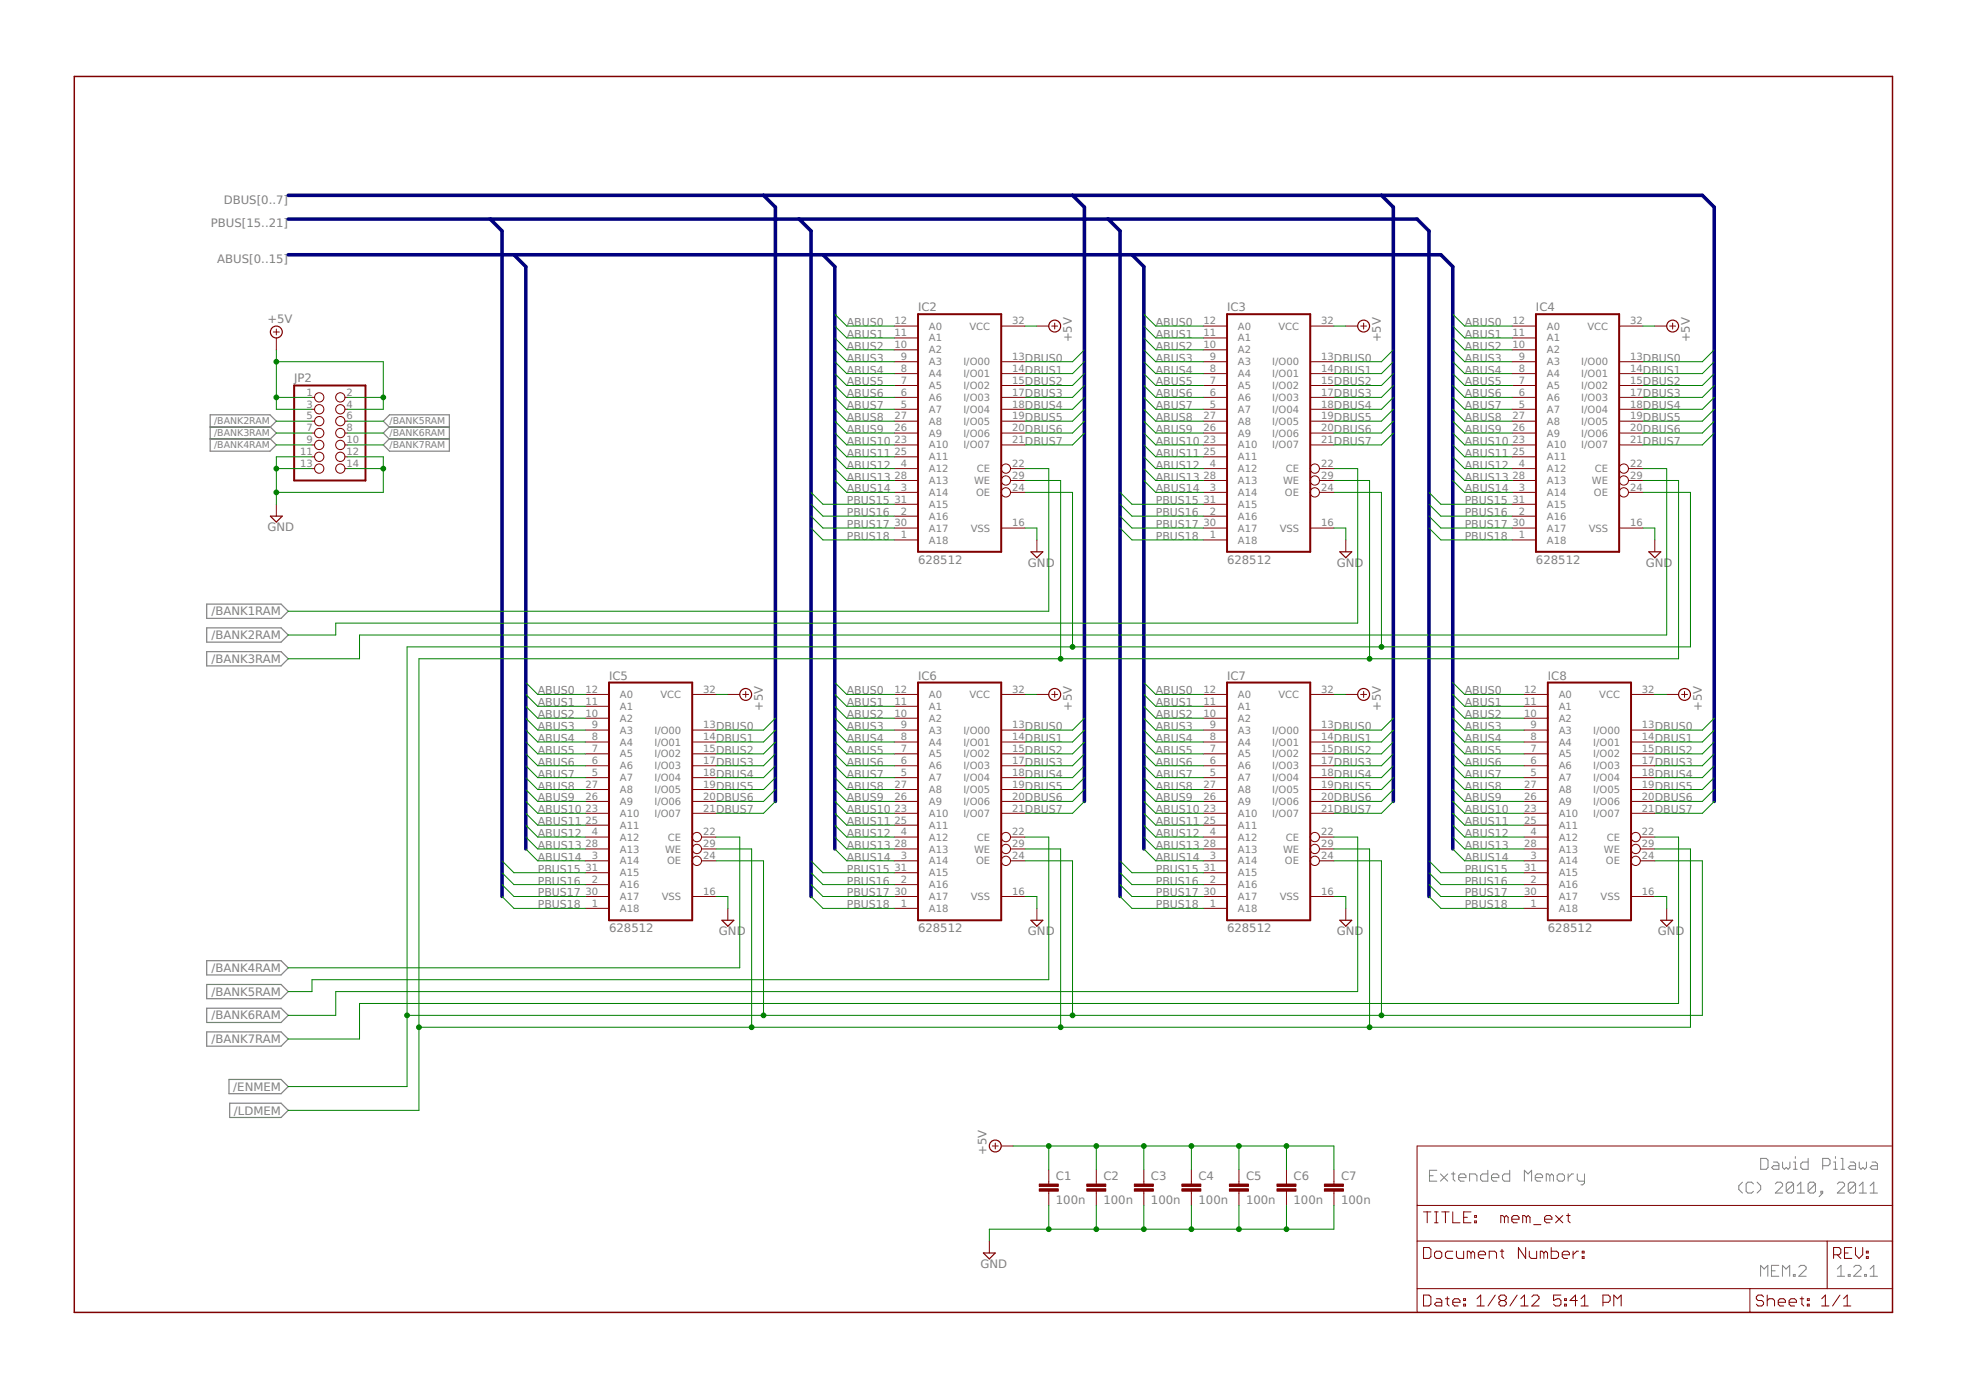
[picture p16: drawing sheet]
<svg xmlns="http://www.w3.org/2000/svg" width="420mm" height="297mm" viewBox="0 0 420 297" stroke-linecap="round" stroke-linejoin="round" font-family="sans-serif">
<defs><g id="words">
<g font-size="2.5" fill="#808080">
<text x="47.8" y="43.5">DBUS[0..7]</text>
<text x="45.1" y="48.6">PBUS[15..21]</text>
<text x="46.4" y="56.2">ABUS[0..15]</text>
<text x="57.1" y="69">+5V</text>
<text x="196.2" y="66.5">IC2</text>
<text x="262.2" y="66.5">IC3</text>
<text x="328.3" y="66.5">IC4</text>
<text x="229.1" y="73.2" transform="rotate(-90 229.1 73.2)">+5V</text>
<text x="295.1" y="73.2" transform="rotate(-90 295.1 73.2)">+5V</text>
<text x="361.1" y="73.2" transform="rotate(-90 361.1 73.2)">+5V</text>
<text x="62.9" y="81.7">JP2</text>
<text x="57.1" y="113.5">GND</text>
<text x="196.2" y="120.5">628512</text>
<text x="219.7" y="121.1">GND</text>
<text x="262.2" y="120.5">628512</text>
<text x="285.7" y="121.1">GND</text>
<text x="328.3" y="120.5">628512</text>
<text x="351.8" y="121.1">GND</text>
<text x="45.2" y="131.5">/BANK1RAM</text>
<text x="45.2" y="136.6">/BANK2RAM</text>
<text x="45.2" y="141.7">/BANK3RAM</text>
<text x="130.2" y="145.2">IC5</text>
<text x="196.2" y="145.2">IC6</text>
<text x="262.2" y="145.2">IC7</text>
<text x="330.8" y="145.2">IC8</text>
<text x="163.1" y="151.9" transform="rotate(-90 163.1 151.9)">+5V</text>
<text x="229.1" y="151.9" transform="rotate(-90 229.1 151.9)">+5V</text>
<text x="295.1" y="151.9" transform="rotate(-90 295.1 151.9)">+5V</text>
<text x="363.7" y="151.9" transform="rotate(-90 363.7 151.9)">+5V</text>
<text x="130.2" y="199.2">628512</text>
<text x="153.7" y="199.8">GND</text>
<text x="196.2" y="199.2">628512</text>
<text x="219.7" y="199.8">GND</text>
<text x="262.2" y="199.2">628512</text>
<text x="285.7" y="199.8">GND</text>
<text x="330.8" y="199.2">628512</text>
<text x="354.3" y="199.8">GND</text>
<text x="45.2" y="207.7">/BANK4RAM</text>
<text x="45.2" y="212.8">/BANK5RAM</text>
<text x="45.2" y="217.9">/BANK6RAM</text>
<text x="45.2" y="222.9">/BANK7RAM</text>
<text x="49.9" y="233.1">/ENMEM</text>
<text x="50" y="238.2">/LDMEM</text>
<text x="210.8" y="246.8" transform="rotate(-90 210.8 246.8)">+5V</text>
<text x="225.7" y="257.2">100n</text>
<text x="225.7" y="252.1">C1</text>
<text x="235.8" y="257.2">100n</text>
<text x="235.8" y="252.1">C2</text>
<text x="246" y="257.2">100n</text>
<text x="246" y="252.1">C3</text>
<text x="256.1" y="257.2">100n</text>
<text x="256.1" y="252.1">C4</text>
<text x="266.3" y="257.2">100n</text>
<text x="266.3" y="252.1">C5</text>
<text x="276.4" y="257.2">100n</text>
<text x="276.4" y="252.1">C6</text>
<text x="286.6" y="257.2">100n</text>
<text x="286.6" y="252.1">C7</text>
<text x="209.5" y="270.9">GND</text>
</g>
<g font-size="2.3" fill="#808080">
<text x="181" y="69.7">ABUS0</text>
<text x="247" y="69.7">ABUS0</text>
<text x="313" y="69.7">ABUS0</text>
<text x="181" y="72.2">ABUS1</text>
<text x="181" y="74.8">ABUS2</text>
<text x="181" y="77.3">ABUS3</text>
<text x="247" y="72.2">ABUS1</text>
<text x="247" y="74.8">ABUS2</text>
<text x="247" y="77.3">ABUS3</text>
<text x="313" y="72.2">ABUS1</text>
<text x="313" y="74.8">ABUS2</text>
<text x="313" y="77.3">ABUS3</text>
<text x="181" y="79.8">ABUS4</text>
<text x="181" y="82.4">ABUS5</text>
<text x="247" y="79.8">ABUS4</text>
<text x="247" y="82.4">ABUS5</text>
<text x="313" y="79.8">ABUS4</text>
<text x="313" y="82.4">ABUS5</text>
<text x="181" y="84.9">ABUS6</text>
<text x="181" y="87.5">ABUS7</text>
<text x="181" y="90">ABUS8</text>
<text x="247" y="84.9">ABUS6</text>
<text x="247" y="87.5">ABUS7</text>
<text x="247" y="90">ABUS8</text>
<text x="313" y="84.9">ABUS6</text>
<text x="313" y="87.5">ABUS7</text>
<text x="313" y="90">ABUS8</text>
<text x="181" y="92.5">ABUS9</text>
<text x="181" y="95.1">ABUS10</text>
<text x="247" y="92.5">ABUS9</text>
<text x="247" y="95.1">ABUS10</text>
<text x="313" y="92.5">ABUS9</text>
<text x="313" y="95.1">ABUS10</text>
<text x="181" y="97.6">ABUS11</text>
<text x="181" y="100.1">ABUS12</text>
<text x="247" y="97.6">ABUS11</text>
<text x="247" y="100.1">ABUS12</text>
<text x="313" y="97.6">ABUS11</text>
<text x="313" y="100.1">ABUS12</text>
<text x="181" y="102.7">ABUS13</text>
<text x="181" y="105.2">ABUS14</text>
<text x="181" y="107.8">PBUS15</text>
<text x="247" y="102.7">ABUS13</text>
<text x="247" y="105.2">ABUS14</text>
<text x="247" y="107.8">PBUS15</text>
<text x="313" y="102.7">ABUS13</text>
<text x="313" y="105.2">ABUS14</text>
<text x="313" y="107.8">PBUS15</text>
<text x="181" y="110.3">PBUS16</text>
<text x="181" y="112.8">PBUS17</text>
<text x="247" y="110.3">PBUS16</text>
<text x="247" y="112.8">PBUS17</text>
<text x="313" y="110.3">PBUS16</text>
<text x="313" y="112.8">PBUS17</text>
<text x="181" y="115.4">PBUS18</text>
<text x="247" y="115.4">PBUS18</text>
<text x="313" y="115.4">PBUS18</text>
<text x="114.9" y="148.4">ABUS0</text>
<text x="181" y="148.4">ABUS0</text>
<text x="247" y="148.4">ABUS0</text>
<text x="313" y="148.4">ABUS0</text>
<text x="114.9" y="150.9">ABUS1</text>
<text x="114.9" y="153.5">ABUS2</text>
<text x="181" y="150.9">ABUS1</text>
<text x="181" y="153.5">ABUS2</text>
<text x="247" y="150.9">ABUS1</text>
<text x="247" y="153.5">ABUS2</text>
<text x="313" y="150.9">ABUS1</text>
<text x="313" y="153.5">ABUS2</text>
<text x="114.9" y="156">ABUS3</text>
<text x="114.9" y="158.6">ABUS4</text>
<text x="114.9" y="161.1">ABUS5</text>
<text x="181" y="156">ABUS3</text>
<text x="181" y="158.6">ABUS4</text>
<text x="181" y="161.1">ABUS5</text>
<text x="247" y="156">ABUS3</text>
<text x="247" y="158.6">ABUS4</text>
<text x="247" y="161.1">ABUS5</text>
<text x="313" y="156">ABUS3</text>
<text x="313" y="158.6">ABUS4</text>
<text x="313" y="161.1">ABUS5</text>
<text x="114.9" y="163.6">ABUS6</text>
<text x="114.9" y="166.2">ABUS7</text>
<text x="181" y="163.6">ABUS6</text>
<text x="181" y="166.2">ABUS7</text>
<text x="247" y="163.6">ABUS6</text>
<text x="247" y="166.2">ABUS7</text>
<text x="313" y="163.6">ABUS6</text>
<text x="313" y="166.2">ABUS7</text>
<text x="114.9" y="168.7">ABUS8</text>
<text x="114.9" y="171.3">ABUS9</text>
<text x="114.9" y="173.8">ABUS10</text>
<text x="181" y="168.7">ABUS8</text>
<text x="181" y="171.3">ABUS9</text>
<text x="181" y="173.8">ABUS10</text>
<text x="247" y="168.7">ABUS8</text>
<text x="247" y="171.3">ABUS9</text>
<text x="247" y="173.8">ABUS10</text>
<text x="313" y="168.7">ABUS8</text>
<text x="313" y="171.3">ABUS9</text>
<text x="313" y="173.8">ABUS10</text>
<text x="114.9" y="176.3">ABUS11</text>
<text x="114.9" y="178.9">ABUS12</text>
<text x="181" y="176.3">ABUS11</text>
<text x="181" y="178.9">ABUS12</text>
<text x="247" y="176.3">ABUS11</text>
<text x="247" y="178.9">ABUS12</text>
<text x="313" y="176.3">ABUS11</text>
<text x="313" y="178.9">ABUS12</text>
<text x="114.9" y="181.4">ABUS13</text>
<text x="114.9" y="184">ABUS14</text>
<text x="181" y="181.4">ABUS13</text>
<text x="181" y="184">ABUS14</text>
<text x="247" y="181.4">ABUS13</text>
<text x="247" y="184">ABUS14</text>
<text x="313" y="181.4">ABUS13</text>
<text x="313" y="184">ABUS14</text>
<text x="114.9" y="186.5">PBUS15</text>
<text x="114.9" y="189">PBUS16</text>
<text x="114.9" y="191.6">PBUS17</text>
<text x="181" y="186.5">PBUS15</text>
<text x="181" y="189">PBUS16</text>
<text x="181" y="191.6">PBUS17</text>
<text x="247" y="186.5">PBUS15</text>
<text x="247" y="189">PBUS16</text>
<text x="247" y="191.6">PBUS17</text>
<text x="313" y="186.5">PBUS15</text>
<text x="313" y="189">PBUS16</text>
<text x="313" y="191.6">PBUS17</text>
<text x="114.9" y="194.1">PBUS18</text>
<text x="181" y="194.1">PBUS18</text>
<text x="247" y="194.1">PBUS18</text>
<text x="313" y="194.1">PBUS18</text>
</g>
<g font-size="2.1" fill="#808080">
<text x="191.1" y="69.3">12</text>
<text x="191.1" y="71.9">11</text>
<text x="198.5" y="70.4">A0</text>
<text x="207.2" y="70.4">VCC</text>
<text x="216.3" y="69.3">32</text>
<text x="257.2" y="69.3">12</text>
<text x="257.2" y="71.9">11</text>
<text x="264.6" y="70.4">A0</text>
<text x="273.2" y="70.4">VCC</text>
<text x="282.3" y="69.3">32</text>
<text x="323.2" y="69.3">12</text>
<text x="323.2" y="71.9">11</text>
<text x="330.6" y="70.4">A0</text>
<text x="339.2" y="70.4">VCC</text>
<text x="348.4" y="69.3">32</text>
<text x="191.1" y="74.4">10</text>
<text x="192.5" y="76.9">9</text>
<text x="198.5" y="73">A1</text>
<text x="198.5" y="75.5">A2</text>
<text x="216.3" y="76.9">13DBUS0</text>
<text x="257.2" y="74.4">10</text>
<text x="258.5" y="76.9">9</text>
<text x="264.6" y="73">A1</text>
<text x="264.6" y="75.5">A2</text>
<text x="282.3" y="76.9">13DBUS0</text>
<text x="323.2" y="74.4">10</text>
<text x="324.6" y="76.9">9</text>
<text x="330.6" y="73">A1</text>
<text x="330.6" y="75.5">A2</text>
<text x="348.4" y="76.9">13DBUS0</text>
<text x="192.5" y="79.5">8</text>
<text x="192.5" y="82">7</text>
<text x="198.5" y="78.1">A3</text>
<text x="198.5" y="80.6">A4</text>
<text x="198.5" y="83.1">A5</text>
<text x="205.9" y="78.1">I/O00</text>
<text x="205.9" y="80.6">I/O01</text>
<text x="205.9" y="83.1">I/O02</text>
<text x="216.3" y="79.5">14DBUS1</text>
<text x="216.3" y="82">15DBUS2</text>
<text x="258.5" y="79.5">8</text>
<text x="258.5" y="82">7</text>
<text x="264.6" y="78.1">A3</text>
<text x="264.6" y="80.6">A4</text>
<text x="264.6" y="83.1">A5</text>
<text x="271.9" y="78.1">I/O00</text>
<text x="271.9" y="80.6">I/O01</text>
<text x="271.9" y="83.1">I/O02</text>
<text x="282.3" y="79.5">14DBUS1</text>
<text x="282.3" y="82">15DBUS2</text>
<text x="324.6" y="79.5">8</text>
<text x="324.6" y="82">7</text>
<text x="330.6" y="78.1">A3</text>
<text x="330.6" y="80.6">A4</text>
<text x="330.6" y="83.1">A5</text>
<text x="337.9" y="78.1">I/O00</text>
<text x="337.9" y="80.6">I/O01</text>
<text x="337.9" y="83.1">I/O02</text>
<text x="348.4" y="79.5">14DBUS1</text>
<text x="348.4" y="82">15DBUS2</text>
<text x="65.5" y="84.6">1</text>
<text x="65.5" y="87.1">3</text>
<text x="65.5" y="89.6">5</text>
<text x="74.1" y="84.6">2</text>
<text x="74.1" y="87.1">4</text>
<text x="74.1" y="89.6">6</text>
<text x="191.1" y="89.6">27</text>
<text x="192.5" y="84.6">6</text>
<text x="192.5" y="87.1">5</text>
<text x="198.5" y="85.7">A6</text>
<text x="198.5" y="88.2">A7</text>
<text x="205.9" y="85.7">I/O03</text>
<text x="205.9" y="88.2">I/O04</text>
<text x="216.3" y="84.6">17DBUS3</text>
<text x="216.3" y="87.1">18DBUS4</text>
<text x="216.3" y="89.6">19DBUS5</text>
<text x="257.2" y="89.6">27</text>
<text x="258.5" y="84.6">6</text>
<text x="258.5" y="87.1">5</text>
<text x="264.6" y="85.7">A6</text>
<text x="264.6" y="88.2">A7</text>
<text x="271.9" y="85.7">I/O03</text>
<text x="271.9" y="88.2">I/O04</text>
<text x="282.3" y="84.6">17DBUS3</text>
<text x="282.3" y="87.1">18DBUS4</text>
<text x="282.3" y="89.6">19DBUS5</text>
<text x="323.2" y="89.6">27</text>
<text x="324.6" y="84.6">6</text>
<text x="324.6" y="87.1">5</text>
<text x="330.6" y="85.7">A6</text>
<text x="330.6" y="88.2">A7</text>
<text x="337.9" y="85.7">I/O03</text>
<text x="337.9" y="88.2">I/O04</text>
<text x="348.4" y="84.6">17DBUS3</text>
<text x="348.4" y="87.1">18DBUS4</text>
<text x="348.4" y="89.6">19DBUS5</text>
<text x="65.5" y="92.2">7</text>
<text x="65.5" y="94.7">9</text>
<text x="74.1" y="92.2">8</text>
<text x="74.1" y="94.7">10</text>
<text x="191.1" y="92.2">26</text>
<text x="191.1" y="94.7">23</text>
<text x="198.5" y="90.8">A8</text>
<text x="198.5" y="93.3">A9</text>
<text x="198.5" y="95.8">A10</text>
<text x="205.9" y="90.8">I/O05</text>
<text x="205.9" y="93.3">I/O06</text>
<text x="205.9" y="95.8">I/O07</text>
<text x="216.3" y="92.2">20DBUS6</text>
<text x="216.3" y="94.7">21DBUS7</text>
<text x="257.2" y="92.2">26</text>
<text x="257.2" y="94.7">23</text>
<text x="264.6" y="90.8">A8</text>
<text x="264.6" y="93.3">A9</text>
<text x="264.6" y="95.8">A10</text>
<text x="271.9" y="90.8">I/O05</text>
<text x="271.9" y="93.3">I/O06</text>
<text x="271.9" y="95.8">I/O07</text>
<text x="282.3" y="92.2">20DBUS6</text>
<text x="282.3" y="94.7">21DBUS7</text>
<text x="323.2" y="92.2">26</text>
<text x="323.2" y="94.7">23</text>
<text x="330.6" y="90.8">A8</text>
<text x="330.6" y="93.3">A9</text>
<text x="330.6" y="95.8">A10</text>
<text x="337.9" y="90.8">I/O05</text>
<text x="337.9" y="93.3">I/O06</text>
<text x="337.9" y="95.8">I/O07</text>
<text x="348.4" y="92.2">20DBUS6</text>
<text x="348.4" y="94.7">21DBUS7</text>
<text x="64.2" y="97.3">11</text>
<text x="64.2" y="99.8">13</text>
<text x="74.1" y="97.3">12</text>
<text x="74.1" y="99.8">14</text>
<text x="191.1" y="97.3">25</text>
<text x="192.5" y="99.8">4</text>
<text x="198.5" y="98.4">A11</text>
<text x="198.5" y="100.9">A12</text>
<text x="208.8" y="100.9">CE</text>
<text x="216.3" y="99.8">22</text>
<text x="257.2" y="97.3">25</text>
<text x="258.5" y="99.8">4</text>
<text x="264.6" y="98.4">A11</text>
<text x="264.6" y="100.9">A12</text>
<text x="274.8" y="100.9">CE</text>
<text x="282.3" y="99.8">22</text>
<text x="323.2" y="97.3">25</text>
<text x="324.6" y="99.8">4</text>
<text x="330.6" y="98.4">A11</text>
<text x="330.6" y="100.9">A12</text>
<text x="340.8" y="100.9">CE</text>
<text x="348.4" y="99.8">22</text>
<text x="191.1" y="102.3">28</text>
<text x="191.1" y="107.4">31</text>
<text x="192.5" y="104.9">3</text>
<text x="198.5" y="103.5">A13</text>
<text x="198.5" y="106">A14</text>
<text x="208.2" y="103.5">WE</text>
<text x="208.6" y="106">OE</text>
<text x="216.3" y="102.3">29</text>
<text x="216.3" y="104.9">24</text>
<text x="257.2" y="102.3">28</text>
<text x="257.2" y="107.4">31</text>
<text x="258.5" y="104.9">3</text>
<text x="264.6" y="103.5">A13</text>
<text x="264.6" y="106">A14</text>
<text x="274.2" y="103.5">WE</text>
<text x="274.6" y="106">OE</text>
<text x="282.3" y="102.3">29</text>
<text x="282.3" y="104.9">24</text>
<text x="323.2" y="102.3">28</text>
<text x="323.2" y="107.4">31</text>
<text x="324.6" y="104.9">3</text>
<text x="330.6" y="103.5">A13</text>
<text x="330.6" y="106">A14</text>
<text x="340.2" y="103.5">WE</text>
<text x="340.7" y="106">OE</text>
<text x="348.4" y="102.3">29</text>
<text x="348.4" y="104.9">24</text>
<text x="191.1" y="112.5">30</text>
<text x="192.5" y="110">2</text>
<text x="198.5" y="108.5">A15</text>
<text x="198.5" y="111.1">A16</text>
<text x="198.5" y="113.6">A17</text>
<text x="207.5" y="113.6">VSS</text>
<text x="216.3" y="112.5">16</text>
<text x="257.2" y="112.5">30</text>
<text x="258.5" y="110">2</text>
<text x="264.6" y="108.5">A15</text>
<text x="264.6" y="111.1">A16</text>
<text x="264.6" y="113.6">A17</text>
<text x="273.5" y="113.6">VSS</text>
<text x="282.3" y="112.5">16</text>
<text x="323.2" y="112.5">30</text>
<text x="324.6" y="110">2</text>
<text x="330.6" y="108.5">A15</text>
<text x="330.6" y="111.1">A16</text>
<text x="330.6" y="113.6">A17</text>
<text x="339.5" y="113.6">VSS</text>
<text x="348.4" y="112.5">16</text>
<text x="192.5" y="115">1</text>
<text x="198.5" y="116.1">A18</text>
<text x="258.5" y="115">1</text>
<text x="264.6" y="116.1">A18</text>
<text x="324.6" y="115">1</text>
<text x="330.6" y="116.1">A18</text>
<text x="125.1" y="148">12</text>
<text x="132.5" y="149.2">A0</text>
<text x="141.1" y="149.2">VCC</text>
<text x="150.3" y="148">32</text>
<text x="191.1" y="148">12</text>
<text x="198.5" y="149.2">A0</text>
<text x="207.2" y="149.2">VCC</text>
<text x="216.3" y="148">32</text>
<text x="257.2" y="148">12</text>
<text x="264.6" y="149.2">A0</text>
<text x="273.2" y="149.2">VCC</text>
<text x="282.3" y="148">32</text>
<text x="325.8" y="148">12</text>
<text x="333.1" y="149.2">A0</text>
<text x="341.8" y="149.2">VCC</text>
<text x="350.9" y="148">32</text>
<text x="125.1" y="150.6">11</text>
<text x="125.1" y="153.1">10</text>
<text x="126.5" y="155.7">9</text>
<text x="132.5" y="151.7">A1</text>
<text x="132.5" y="154.2">A2</text>
<text x="150.3" y="155.7">13DBUS0</text>
<text x="191.1" y="150.6">11</text>
<text x="191.1" y="153.1">10</text>
<text x="192.5" y="155.7">9</text>
<text x="198.5" y="151.7">A1</text>
<text x="198.5" y="154.2">A2</text>
<text x="216.3" y="155.7">13DBUS0</text>
<text x="257.2" y="150.6">11</text>
<text x="257.2" y="153.1">10</text>
<text x="258.5" y="155.7">9</text>
<text x="264.6" y="151.7">A1</text>
<text x="264.6" y="154.2">A2</text>
<text x="282.3" y="155.7">13DBUS0</text>
<text x="325.8" y="150.6">11</text>
<text x="325.8" y="153.1">10</text>
<text x="327.1" y="155.7">9</text>
<text x="333.1" y="151.7">A1</text>
<text x="333.1" y="154.2">A2</text>
<text x="350.9" y="155.7">13DBUS0</text>
<text x="126.5" y="158.2">8</text>
<text x="126.5" y="160.7">7</text>
<text x="132.5" y="156.8">A3</text>
<text x="132.5" y="159.3">A4</text>
<text x="132.5" y="161.9">A5</text>
<text x="139.8" y="156.8">I/O00</text>
<text x="139.8" y="159.3">I/O01</text>
<text x="139.8" y="161.9">I/O02</text>
<text x="150.3" y="158.2">14DBUS1</text>
<text x="150.3" y="160.7">15DBUS2</text>
<text x="192.5" y="158.2">8</text>
<text x="192.5" y="160.7">7</text>
<text x="198.5" y="156.8">A3</text>
<text x="198.5" y="159.3">A4</text>
<text x="198.5" y="161.9">A5</text>
<text x="205.9" y="156.8">I/O00</text>
<text x="205.9" y="159.3">I/O01</text>
<text x="205.9" y="161.9">I/O02</text>
<text x="216.3" y="158.2">14DBUS1</text>
<text x="216.3" y="160.7">15DBUS2</text>
<text x="258.5" y="158.2">8</text>
<text x="258.5" y="160.7">7</text>
<text x="264.6" y="156.8">A3</text>
<text x="264.6" y="159.3">A4</text>
<text x="264.6" y="161.9">A5</text>
<text x="271.9" y="156.8">I/O00</text>
<text x="271.9" y="159.3">I/O01</text>
<text x="271.9" y="161.9">I/O02</text>
<text x="282.3" y="158.2">14DBUS1</text>
<text x="282.3" y="160.7">15DBUS2</text>
<text x="327.1" y="158.2">8</text>
<text x="327.1" y="160.7">7</text>
<text x="333.1" y="156.8">A3</text>
<text x="333.1" y="159.3">A4</text>
<text x="333.1" y="161.9">A5</text>
<text x="340.5" y="156.8">I/O00</text>
<text x="340.5" y="159.3">I/O01</text>
<text x="340.5" y="161.9">I/O02</text>
<text x="350.9" y="158.2">14DBUS1</text>
<text x="350.9" y="160.7">15DBUS2</text>
<text x="126.5" y="163.3">6</text>
<text x="126.5" y="165.8">5</text>
<text x="132.5" y="164.4">A6</text>
<text x="132.5" y="166.9">A7</text>
<text x="139.8" y="164.4">I/O03</text>
<text x="139.8" y="166.9">I/O04</text>
<text x="150.3" y="163.3">17DBUS3</text>
<text x="150.3" y="165.8">18DBUS4</text>
<text x="192.5" y="163.3">6</text>
<text x="192.5" y="165.8">5</text>
<text x="198.5" y="164.4">A6</text>
<text x="198.5" y="166.9">A7</text>
<text x="205.9" y="164.4">I/O03</text>
<text x="205.9" y="166.9">I/O04</text>
<text x="216.3" y="163.3">17DBUS3</text>
<text x="216.3" y="165.8">18DBUS4</text>
<text x="258.5" y="163.3">6</text>
<text x="258.5" y="165.8">5</text>
<text x="264.6" y="164.4">A6</text>
<text x="264.6" y="166.9">A7</text>
<text x="271.9" y="164.4">I/O03</text>
<text x="271.9" y="166.9">I/O04</text>
<text x="282.3" y="163.3">17DBUS3</text>
<text x="282.3" y="165.8">18DBUS4</text>
<text x="327.1" y="163.3">6</text>
<text x="327.1" y="165.8">5</text>
<text x="333.1" y="164.4">A6</text>
<text x="333.1" y="166.9">A7</text>
<text x="340.5" y="164.4">I/O03</text>
<text x="340.5" y="166.9">I/O04</text>
<text x="350.9" y="163.3">17DBUS3</text>
<text x="350.9" y="165.8">18DBUS4</text>
<text x="125.1" y="168.4">27</text>
<text x="125.1" y="170.9">26</text>
<text x="125.1" y="173.4">23</text>
<text x="132.5" y="169.5">A8</text>
<text x="132.5" y="172">A9</text>
<text x="139.8" y="169.5">I/O05</text>
<text x="139.8" y="172">I/O06</text>
<text x="150.3" y="168.4">19DBUS5</text>
<text x="150.3" y="170.9">20DBUS6</text>
<text x="150.3" y="173.4">21DBUS7</text>
<text x="191.1" y="168.4">27</text>
<text x="191.1" y="170.9">26</text>
<text x="191.1" y="173.4">23</text>
<text x="198.5" y="169.5">A8</text>
<text x="198.5" y="172">A9</text>
<text x="205.9" y="169.5">I/O05</text>
<text x="205.9" y="172">I/O06</text>
<text x="216.3" y="168.4">19DBUS5</text>
<text x="216.3" y="170.9">20DBUS6</text>
<text x="216.3" y="173.4">21DBUS7</text>
<text x="257.2" y="168.4">27</text>
<text x="257.2" y="170.9">26</text>
<text x="257.2" y="173.4">23</text>
<text x="264.6" y="169.5">A8</text>
<text x="264.6" y="172">A9</text>
<text x="271.9" y="169.5">I/O05</text>
<text x="271.9" y="172">I/O06</text>
<text x="282.3" y="168.4">19DBUS5</text>
<text x="282.3" y="170.9">20DBUS6</text>
<text x="282.3" y="173.4">21DBUS7</text>
<text x="325.8" y="168.4">27</text>
<text x="325.8" y="170.9">26</text>
<text x="325.8" y="173.4">23</text>
<text x="333.1" y="169.5">A8</text>
<text x="333.1" y="172">A9</text>
<text x="340.5" y="169.5">I/O05</text>
<text x="340.5" y="172">I/O06</text>
<text x="350.9" y="168.4">19DBUS5</text>
<text x="350.9" y="170.9">20DBUS6</text>
<text x="350.9" y="173.4">21DBUS7</text>
<text x="125.1" y="176">25</text>
<text x="126.5" y="178.5">4</text>
<text x="132.5" y="174.6">A10</text>
<text x="132.5" y="177.1">A11</text>
<text x="132.5" y="179.6">A12</text>
<text x="139.8" y="174.6">I/O07</text>
<text x="142.7" y="179.6">CE</text>
<text x="150.3" y="178.5">22</text>
<text x="191.1" y="176">25</text>
<text x="192.5" y="178.5">4</text>
<text x="198.5" y="174.6">A10</text>
<text x="198.5" y="177.1">A11</text>
<text x="198.5" y="179.6">A12</text>
<text x="205.9" y="174.6">I/O07</text>
<text x="208.8" y="179.6">CE</text>
<text x="216.3" y="178.5">22</text>
<text x="257.2" y="176">25</text>
<text x="258.5" y="178.5">4</text>
<text x="264.6" y="174.6">A10</text>
<text x="264.6" y="177.1">A11</text>
<text x="264.6" y="179.6">A12</text>
<text x="271.9" y="174.6">I/O07</text>
<text x="274.8" y="179.6">CE</text>
<text x="282.3" y="178.5">22</text>
<text x="325.8" y="176">25</text>
<text x="327.1" y="178.5">4</text>
<text x="333.1" y="174.6">A10</text>
<text x="333.1" y="177.1">A11</text>
<text x="333.1" y="179.6">A12</text>
<text x="340.5" y="174.6">I/O07</text>
<text x="343.4" y="179.6">CE</text>
<text x="350.9" y="178.5">22</text>
<text x="125.1" y="181.1">28</text>
<text x="126.5" y="183.6">3</text>
<text x="132.5" y="182.2">A13</text>
<text x="132.5" y="184.7">A14</text>
<text x="142.1" y="182.2">WE</text>
<text x="142.6" y="184.7">OE</text>
<text x="150.3" y="181.1">29</text>
<text x="150.3" y="183.6">24</text>
<text x="191.1" y="181.1">28</text>
<text x="192.5" y="183.6">3</text>
<text x="198.5" y="182.2">A13</text>
<text x="198.5" y="184.7">A14</text>
<text x="208.2" y="182.2">WE</text>
<text x="208.6" y="184.7">OE</text>
<text x="216.3" y="181.1">29</text>
<text x="216.3" y="183.6">24</text>
<text x="257.2" y="181.1">28</text>
<text x="258.5" y="183.6">3</text>
<text x="264.6" y="182.2">A13</text>
<text x="264.6" y="184.7">A14</text>
<text x="274.2" y="182.2">WE</text>
<text x="274.6" y="184.7">OE</text>
<text x="282.3" y="181.1">29</text>
<text x="282.3" y="183.6">24</text>
<text x="325.8" y="181.1">28</text>
<text x="327.1" y="183.6">3</text>
<text x="333.1" y="182.2">A13</text>
<text x="333.1" y="184.7">A14</text>
<text x="342.8" y="182.2">WE</text>
<text x="343.2" y="184.7">OE</text>
<text x="350.9" y="181.1">29</text>
<text x="350.9" y="183.6">24</text>
<text x="125.1" y="186.1">31</text>
<text x="125.1" y="191.2">30</text>
<text x="126.5" y="188.7">2</text>
<text x="132.5" y="187.3">A15</text>
<text x="132.5" y="189.8">A16</text>
<text x="150.3" y="191.2">16</text>
<text x="191.1" y="186.1">31</text>
<text x="191.1" y="191.2">30</text>
<text x="192.5" y="188.7">2</text>
<text x="198.5" y="187.3">A15</text>
<text x="198.5" y="189.8">A16</text>
<text x="216.3" y="191.2">16</text>
<text x="257.2" y="186.1">31</text>
<text x="257.2" y="191.2">30</text>
<text x="258.5" y="188.7">2</text>
<text x="264.6" y="187.3">A15</text>
<text x="264.6" y="189.8">A16</text>
<text x="282.3" y="191.2">16</text>
<text x="325.8" y="186.1">31</text>
<text x="325.8" y="191.2">30</text>
<text x="327.1" y="188.7">2</text>
<text x="333.1" y="187.3">A15</text>
<text x="333.1" y="189.8">A16</text>
<text x="350.9" y="191.2">16</text>
<text x="126.5" y="193.8">1</text>
<text x="132.5" y="192.3">A17</text>
<text x="132.5" y="194.9">A18</text>
<text x="141.4" y="192.3">VSS</text>
<text x="192.5" y="193.8">1</text>
<text x="198.5" y="192.3">A17</text>
<text x="198.5" y="194.9">A18</text>
<text x="207.5" y="192.3">VSS</text>
<text x="258.5" y="193.8">1</text>
<text x="264.6" y="192.3">A17</text>
<text x="264.6" y="194.9">A18</text>
<text x="273.5" y="192.3">VSS</text>
<text x="327.1" y="193.8">1</text>
<text x="333.1" y="192.3">A17</text>
<text x="333.1" y="194.9">A18</text>
<text x="342.1" y="192.3">VSS</text>
</g>
<g font-size="2" fill="#808080">
<text x="45.8" y="90.7">/BANK2RAM</text>
<text x="45.8" y="93.2">/BANK3RAM</text>
<text x="45.8" y="95.8">/BANK4RAM</text>
<text x="83.3" y="90.7">/BANK5RAM</text>
<text x="83.3" y="93.2">/BANK6RAM</text>
<text x="83.3" y="95.8">/BANK7RAM</text>
</g>
</g></defs>
<g fill="none" stroke="#808080" stroke-width=".21">
<path d="M305.5 251.2h.8M307.1 250.1h-1.6v2.3h1.6M307.8 250.9l1.6 1.5M309.4 250.9l-1.6 1.5M310.2 250.9h.8M310.6 250.5v1.5l.4 .4M311.7 251.7h1.6v-.5l-.4-.3h-.8l-.4 .3v.8l.4 .4h.8M314.1 252.4v-1.5h1.2l.3 .3v1.2M318 250.1v2.3h-1.2l-.4-.4v-.8l.4-.3h1.2M318.7 251.7h1.6v-.5l-.4-.3h-.7l-.5 .3v.8l.5 .4h.7M322.6 250.1v2.3h-1.1l-.4-.4v-.8l.4-.3h1.1M325.8 252.4v-2.3l.8 .8 .7-.8v2.3"/>
<path d="M328.1 251.7h1.6v-.5l-.4-.3h-.8l-.4 .3v.8l.4 .4h.8M331.2 251.2l-.4-.3h-.3v1.5M331.2 251.2v1.2M331.2 251.2l.4-.3 .4 .3v1.2M332.8 251.2l.4-.3h.7l.4 .3v.8l-.4 .4h-.7l-.4-.4zM335.1 250.9v1.5M336.3 250.9h-.4l-.8 .8M337.1 250.9v1.1l.4 .4h1.1M338.6 250.9v1.9l-.4 .4h-.3M372.4 252.6l-.8 .8v.8l.8 .8M374.7 253l-.4-.4h-.8l-.3 .4v1.6l.3 .4h.8l.4-.4M375.5 252.6l.8 .8v.8l-.8 .8"/>
<path d="M376.3 247.5h1.2l.3 .4v1.6l-.3 .4h-1.2zM379 248.3h.8l.4 .4v1.2h-1.2l-.4-.4 .4-.4h1.2M379.4 253l.4-.4h.8l.4 .4v.4l-1.6 1.6h1.6M381 248.3v1.2l.4 .4 .3-.4 .4 .4 .4-.4v-1.2M383.3 249.9h.8M383.3 248.3h.4v1.6M383.3 253l-.4-.4h-.8l-.4 .4v1.6M383.3 253v1.6l-.4 .4h-.8l-.4-.4M383.3 253l-1.6 1.6M383.7 247.2v.3M384.1 253.4l.8-.8v2.4M384.1 255h1.5"/>
<path d="M386.4 247.5v2.4h-1.1l-.4-.4v-.8l.4-.4h1.1M388 253l-.4-.4h-.8l-.4 .4v1.6M388 253v1.6l-.4 .4h-.8l-.4-.4M388 253l-1.6 1.6M389.1 254.6h.4v.4h-.4zM389.5 249.1h1.2l.4-.4v-.8l-.4-.4h-1.2v2.4M389.5 255l-.7 .7M391.9 249.9h.8M391.9 248.3h.4v1.6M392.3 247.2v.3M392.7 253l.3-.4h.8l.4 .4v.4l-1.5 1.6h1.5M393.4 249.9h.8"/>
<path d="M393.4 247.5h.4v2.4M395.4 248.3h.8l.4 .4v1.2h-1.2l-.4-.4 .4-.4h1.2M396.6 253v1.6l-.4 .4h-.8l-.4-.4M396.6 253l-.4-.4h-.8l-.4 .4v1.6M396.6 253l-1.6 1.6M397.3 248.3v1.2l.4 .4 .4-.4 .4 .4 .4-.4v-1.2M397.3 255h1.6M397.3 253.4l.8-.8v2.4M399.7 255h1.5M399.7 253.4l.8-.8v2.4M400.1 248.3h.7l.4 .4v1.2h-1.1l-.4-.4 .4-.4h1.1M376.3 272.7v-2.3l.7 .8 .8-.8v2.3"/>
<path d="M378.6 271.6h.8M380.2 270.4h-1.6v2.3h1.6M380.9 272.7v-2.3l.8 .8 .8-.8v2.3M383.3 272.4h.3v.3h-.3zM384.4 270.8l.4-.4h.8l.4 .4v.4l-1.6 1.5h1.6M392.7 272.7h1.5M392.7 271.2l.7-.8v2.3M395 272.4h.4v.3h-.4zM396.2 270.8l.4-.4h.7l.4 .4v.4l-1.5 1.5h1.5M398.5 272.4h.4v.3h-.4zM399.7 271.2l.8-.8v2.3M399.7 272.7h1.5"/>
</g>
<g fill="none" stroke="#808080" stroke-width=".25">
<path d="M44.9 91.3h12.8l1.4-1.3-1.4-1.4h-12.8v7.8h12.8l1.4-1.3-1.4-1.4h-12.8M44.9 91.2h12.8l1.4 1.3-1.4 1.4h-12.8M96 91.3h-12.8l-1.3-1.3 1.3-1.4h12.8v7.8h-12.8l-1.3-1.3 1.3-1.4h12.8M96 91.2h-12.8l-1.3 1.3 1.3 1.4h12.8M44.2 129.1h15.9l1.5 1.5-1.5 1.5h-15.9zM44.2 134.2h15.9l1.5 1.5-1.5 1.5h-15.9zM44.2 139.3h15.9l1.5 1.5-1.5 1.5h-15.9zM44.2 205.3h15.9l1.5 1.5-1.5 1.5h-15.9zM44.2 210.4h15.9l1.5 1.5-1.5 1.5h-15.9zM44.2 215.5h15.9l1.5 1.5-1.5 1.5h-15.9zM44.2 220.5h15.9l1.5 1.5-1.5 1.6h-15.9zM48.9 230.7h11.2l1.5 1.5-1.5 1.5h-11.2z"/>
<path d="M49.1 235.8h11l1.5 1.5-1.5 1.5h-11z"/>
</g>
<path d="M15.9 16.3h388.6v264.2h-388.6z" fill="none" stroke="#800000" stroke-width=".32"/>
<g fill="none" stroke="#800000" stroke-width=".21">
<path d="M58.4 71h1.3M59.1 70.3v1.3M59.1 72.2v2.6M191.1 69.7h5.1M191.1 72.2h5.1M191.1 74.8h5.1M191.1 77.3h5.1M191.1 79.8h5.1M214 69.7h5.1M214 77.3h5.1M214 79.8h5.1M221.6 69.7h2.5"/>
<path d="M224.8 69.7h1.2M225.4 69v1.3M257.2 69.7h5M257.2 72.2h5M257.2 74.8h5M257.2 77.3h5M257.2 79.8h5M280 69.7h5.1M280 77.3h5.1M280 79.8h5.1M287.6 69.7h2.6M290.8 69.7h1.3"/>
<path d="M291.4 69v1.3M323.2 69.7h5.1M323.2 72.2h5.1M323.2 74.8h5.1M323.2 77.3h5.1M323.2 79.8h5.1M346 69.7h5.1M346 77.3h5.1M346 79.8h5.1M353.7 69.7h2.5M356.8 69.7h1.3M357.5 69v1.3"/>
<path d="M66.7 84.9h.5M66.7 87.5h.5M66.7 90h.5M66.7 92.5h.5M66.7 95.1h.5M66.7 97.6h.5M73.7 84.9h.6M73.7 87.5h.6M73.7 90h.6M73.7 92.5h.6M73.7 95.1h.6M73.7 97.6h.6"/>
<path d="M191.1 82.4h5.1M191.1 84.9h5.1M191.1 87.5h5.1M191.1 90h5.1M191.1 92.5h5.1M191.1 95.1h5.1M191.1 97.6h5.1M214 82.4h5.1M214 84.9h5.1M214 87.5h5.1M214 90h5.1M214 92.5h5.1"/>
<path d="M214 95.1h5.1M257.2 82.4h5M257.2 84.9h5M257.2 87.5h5M257.2 90h5M257.2 92.5h5M257.2 95.1h5M257.2 97.6h5M280 82.4h5.1M280 84.9h5.1M280 87.5h5.1M280 90h5.1"/>
<path d="M280 92.5h5.1M280 95.1h5.1M323.2 82.4h5.1M323.2 84.9h5.1M323.2 87.5h5.1M323.2 90h5.1M323.2 92.5h5.1M323.2 95.1h5.1M323.2 97.6h5.1M346 82.4h5.1M346 84.9h5.1M346 87.5h5.1"/>
<path d="M346 90h5.1M346 92.5h5.1M346 95.1h5.1M59.1 107.8v2.5M66.7 100.1h.5M73.7 100.1h.6M191.1 100.1h5.1M191.1 102.7h5.1M191.1 105.2h5.1M191.1 107.8h5.1M191.1 110.3h5.1M191.1 112.8h5.1"/>
<path d="M191.1 115.4h5.1M214 112.8h5.1M215.9 100.1h3.2M215.9 102.7h3.2M215.9 105.2h3.2M221.6 115.4v2.5M257.2 100.1h5M257.2 102.7h5M257.2 105.2h5M257.2 107.8h5M257.2 110.3h5M257.2 112.8h5"/>
<path d="M257.2 115.4h5M280 112.8h5.1M282 100.1h3.1M282 102.7h3.1M282 105.2h3.1M287.6 115.4v2.5M323.2 100.1h5.1M323.2 102.7h5.1M323.2 105.2h5.1M323.2 107.8h5.1M323.2 110.3h5.1M323.2 112.8h5.1"/>
<path d="M323.2 115.4h5.1M346 112.8h5.1M348 100.1h3.1M348 102.7h3.1M348 105.2h3.1M353.7 115.4v2.5M125.1 148.4h5.1M125.1 150.9h5.1M125.1 153.5h5.1M125.1 156h5.1M125.1 158.6h5.1M147.9 148.4h5.1"/>
<path d="M147.9 156h5.1M147.9 158.6h5.1M155.6 148.4h2.5M158.7 148.4h1.3M159.4 147.8v1.2M191.1 148.4h5.1M191.1 150.9h5.1M191.1 153.5h5.1M191.1 156h5.1M191.1 158.6h5.1M214 148.4h5.1M214 156h5.1"/>
<path d="M214 158.6h5.1M221.6 148.4h2.5M224.8 148.4h1.2M225.4 147.8v1.2M257.2 148.4h5M257.2 150.9h5M257.2 153.5h5M257.2 156h5M257.2 158.6h5M280 148.4h5.1M280 156h5.1M280 158.6h5.1"/>
<path d="M287.6 148.4h2.6M290.8 148.4h1.3M291.4 147.8v1.2M325.7 148.4h5.1M325.7 150.9h5.1M325.7 153.5h5.1M325.7 156h5.1M325.7 158.6h5.1M348.6 148.4h5.1M348.6 156h5.1M348.6 158.6h5.1M356.2 148.4h2.5"/>
<path d="M359.4 148.4h1.2M360 147.8v1.2M125.1 161.1h5.1M125.1 163.6h5.1M125.1 166.2h5.1M125.1 168.7h5.1M125.1 171.3h5.1M125.1 173.8h5.1M125.1 176.3h5.1M125.1 178.9h5.1M147.9 161.1h5.1M147.9 163.6h5.1"/>
<path d="M147.9 166.2h5.1M147.9 168.7h5.1M147.9 171.3h5.1M147.9 173.8h5.1M149.9 178.9h3.1M191.1 161.1h5.1M191.1 163.6h5.1M191.1 166.2h5.1M191.1 168.7h5.1M191.1 171.3h5.1M191.1 173.8h5.1M191.1 176.3h5.1"/>
<path d="M191.1 178.9h5.1M214 161.1h5.1M214 163.6h5.1M214 166.2h5.1M214 168.7h5.1M214 171.3h5.1M214 173.8h5.1M215.9 178.9h3.2M257.2 161.1h5M257.2 163.6h5M257.2 166.2h5M257.2 168.7h5"/>
<path d="M257.2 171.3h5M257.2 173.8h5M257.2 176.3h5M257.2 178.9h5M280 161.1h5.1M280 163.6h5.1M280 166.2h5.1M280 168.7h5.1M280 171.3h5.1M280 173.8h5.1M282 178.9h3.1M325.7 161.1h5.1"/>
<path d="M325.7 163.6h5.1M325.7 166.2h5.1M325.7 168.7h5.1M325.7 171.3h5.1M325.7 173.8h5.1M325.7 176.3h5.1M325.7 178.9h5.1M348.6 161.1h5.1M348.6 163.6h5.1M348.6 166.2h5.1M348.6 168.7h5.1M348.6 171.3h5.1"/>
<path d="M348.6 173.8h5.1M350.6 178.9h3.1M125.1 181.4h5.1M125.1 184h5.1M125.1 186.5h5.1M125.1 189h5.1M125.1 191.6h5.1M125.1 194.1h5.1M147.9 191.6h5.1M149.9 181.4h3.1M149.9 184h3.1M155.6 194.1v2.6"/>
<path d="M191.1 181.4h5.1M191.1 184h5.1M191.1 186.5h5.1M191.1 189h5.1M191.1 191.6h5.1M191.1 194.1h5.1M214 191.6h5.1M215.9 181.4h3.2M215.9 184h3.2M221.6 194.1v2.6M257.2 181.4h5M257.2 184h5"/>
<path d="M257.2 186.5h5M257.2 189h5M257.2 191.6h5M257.2 194.1h5M280 191.6h5.1M282 181.4h3.1M282 184h3.1M287.6 194.1v2.6M325.7 181.4h5.1M325.7 184h5.1M325.7 186.5h5.1M325.7 189h5.1"/>
<path d="M325.7 191.6h5.1M325.7 194.1h5.1M348.6 191.6h5.1M350.6 181.4h3.1M350.6 184h3.1M356.2 194.1v2.6M212.1 244.9h1.2M212.7 244.3v1.2M214 244.9h2.5M224.1 250v3M224.1 254.6v3M234.3 250v3"/>
<path d="M234.3 254.6v3M244.5 250v3M244.5 254.6v3M254.6 250v3M254.6 254.6v3M264.8 250v3M264.8 254.6v3M274.9 250v3M274.9 254.6v3M285.1 250v3M285.1 254.6v3M302.9 244.9h101.6v35.6h-101.6z"/>
<path d="M302.9 257.6h101.6M304.2 259h1.6M305 259v2.3M306.6 259h.7M307 259v2.3M308.1 259h1.6M308.9 259v2.3M310.5 259v2.3h1.5M314.4 259h-1.6v2.3h1.6M315.2 259.8h.3v.3h-.3zM332.4 259.8l1.6 1.5M334 259.8l-1.6 1.5"/>
<path d="M334.8 259.8h.8M335.2 259.4v1.5l.4 .4M211.4 265.2v2.6M302.9 265.2h101.6M302.9 275.4h101.6M304.2 266.6h1.2l.4 .4v1.5l-.4 .4h-1.2zM304.2 276.8h1.2l.4 .3v1.6l-.4 .4h-1.2zM306.6 267.8l.4-.4h.7l.4 .4v.7l-.4 .4h-.7l-.4-.4zM306.6 261.3h.7M307 277.5h.7l.4 .4v1.2h-1.1l-.4-.4 .4-.4h1.1M308.9 277.5h.8M309.3 277.1v1.6l.4 .4"/>
<path d="M310.5 278.3h1.5v-.4l-.4-.4h-.7l-.4 .4v.8l.4 .4h.7M310.5 267.4h-1.2l-.4 .4v.7l.4 .4h1.2M311.3 267.4v1.1l.3 .4h1.2v-1.5M312.8 278.7h.4v.4h-.4zM312.8 277.5h.4v.4h-.4zM312.8 260.1h.8M314.4 267.8l-.4-.4h-.4v1.5M314.4 267.8l.3-.4 .5 .4v1.1M314.4 267.8v1.1M315.2 260.9h.3v.4h-.3zM315.7 279.1h1.5M315.7 277.5l.7-.7v2.3"/>
<path d="M315.9 268.1h1.6v-.3l-.4-.4h-.8l-.4 .4v.7l.4 .4h.8M318.3 268.9v-1.5h1.1l.4 .4v1.1M319.6 276.8l-1.6 2.3M320.6 267.4h.8M320.7 277.9l-.4 .4v.4l.4 .4h.8l.4-.4v-.4l-.4-.4M320.7 277.9l-.4-.4v-.4l.4-.3h.8l.4 .3v.4l-.4 .4M320.7 277.9h.8M321 267v1.5l.4 .4M321.5 260.1l-.4-.3h-.4v1.5M321.5 260.1v1.2M321.5 260.1l.4-.3 .4 .3v1.2M323.1 260.5h1.5v-.4l-.3-.3h-.8l-.4 .3v.8l.4 .4h.8"/>
<path d="M324.2 276.8l-1.5 2.3M325 279.1h1.6M325 277.5l.8-.7v2.3M326.1 266.6v2.3l-1.6-2.3v2.3M326.2 260.1l-.4-.3h-.4v1.5M326.2 260.1v1.2M326.2 260.1l.4-.3 .4 .3v1.2M326.8 267.4v1.1l.4 .4h1.2v-1.5M327.4 277.1l.3-.3h.8l.4 .3v.4l-1.5 1.6h1.5M327.8 261.7h1.5M329.9 267.8l-.3-.4h-.4v1.5M329.9 267.8v1.1"/>
<path d="M329.9 267.8l.4-.4 .4 .4v1.1M330.1 260.5h1.6v-.4l-.4-.3h-.8l-.4 .3v.8l.4 .4h.8M331.5 266.6v2.3h1.2l.4-.4v-.7l-.4-.4h-1.2M333.6 276.8h-1.6v1.1l.8-.4h.4l.4 .4v.8l-.4 .4h-.8l-.4-.4M333.9 268.1h1.5v-.3l-.4-.4h-.8l-.3 .4v.7l.3 .4h.8M334.4 278.7h.4v.4h-.4zM334.4 277.5h.4v.4h-.4zM336.2 267.4v1.5M337.1 277.9h-1.6l1.2-1.1v2.3M337.4 267.4h-.4l-.8 .7M337.9 279.1h1.5M337.9 277.5l.8-.7v2.3"/>
<path d="M338.1 268.5h.4v.4h-.4zM338.1 267.4h.4v.4h-.4zM342.6 278.3h1.1l.4-.4v-.8l-.4-.3h-1.1v2.3M344.9 279.1v-2.3l.8 .7 .8-.7v2.3M374 275.4v5.1M376.9 277.1l-.4-.3h-.8l-.4 .3v.4l.4 .4h.8l.4 .4v.4l-.4 .4h-.8l-.4-.4M377.7 277.9l.4-.4h.8l.3 .4v1.2M377.7 276.8v2.3M380 278.3h1.6v-.4l-.4-.4h-.8l-.4 .4v.8l.4 .4h.8M382.4 278.3h1.5v-.4l-.4-.4h-.7l-.4 .4v.8l.4 .4h.7M384.7 277.5h.8M385.1 277.1v1.6l.4 .4"/>
<path d="M386.2 278.7h.5v.4h-.5zM386.2 277.5h.5v.4h-.5zM389.3 279.1h1.6M389.3 277.5l.8-.7v2.3M390.5 265.2v10.2M391.9 268.1h1.1l.4-.3v-.8l-.4-.4h-1.1v2.3M392.6 268.1l.8 .8M393.2 276.8l-1.6 2.3M394 279.1h1.5M394 277.5l.8-.7v2.3M394.2 267.8h.8M395.8 266.6h-1.6v2.3h1.6"/>
<path d="M396.5 266.6v1.5l.8 .8 .8-.8v-1.5M398.9 268.5h.4v.4h-.4zM398.9 267.4h.4v.4h-.4z"/>
<circle cx="68.2" cy="92.5" r=".99"/>
<circle cx="68.2" cy="95.1" r=".99"/>
<circle cx="68.2" cy="97.6" r=".99"/>
<circle cx="68.2" cy="87.5" r=".99"/>
<circle cx="68.2" cy="90" r=".99"/>
<circle cx="68.2" cy="84.9" r=".99"/>
<circle cx="72.7" cy="87.5" r=".99"/>
<circle cx="72.7" cy="92.5" r=".99"/>
<circle cx="72.7" cy="95.1" r=".99"/>
<circle cx="72.7" cy="97.6" r=".99"/>
<circle cx="72.7" cy="90" r=".99"/>
<circle cx="72.7" cy="84.9" r=".99"/>
<circle cx="68.2" cy="100.1" r=".99"/>
<circle cx="72.7" cy="100.1" r=".99"/>
<circle cx="215" cy="100.1" r=".99"/>
<circle cx="215" cy="105.2" r=".99"/>
<circle cx="215" cy="102.7" r=".99"/>
<circle cx="281" cy="102.7" r=".99"/>
<circle cx="281" cy="100.1" r=".99"/>
<circle cx="281" cy="105.2" r=".99"/>
<circle cx="347" cy="105.2" r=".99"/>
<circle cx="347" cy="102.7" r=".99"/>
<circle cx="347" cy="100.1" r=".99"/>
<circle cx="148.9" cy="178.9" r=".99"/>
<circle cx="215" cy="178.9" r=".99"/>
<circle cx="281" cy="178.9" r=".99"/>
<circle cx="349.6" cy="178.9" r=".99"/>
<circle cx="148.9" cy="184" r=".99"/>
<circle cx="148.9" cy="181.4" r=".99"/>
<circle cx="215" cy="181.4" r=".99"/>
<circle cx="215" cy="184" r=".99"/>
<circle cx="281" cy="184" r=".99"/>
<circle cx="281" cy="181.4" r=".99"/>
<circle cx="349.6" cy="181.4" r=".99"/>
<circle cx="349.6" cy="184" r=".99"/>
</g>
<path d="M196.2 67.1h17.8v50.8h-17.8zM262.2 67.1h17.8v50.8h-17.8zM328.3 67.1h17.7v50.8h-17.7zM62.9 82.4h15.2v20.3h-15.2zM130.2 145.9h17.7v50.8h-17.7zM196.2 145.9h17.8v50.8h-17.8zM262.2 145.9h17.8v50.8h-17.8zM330.8 145.9h17.8v50.8h-17.8z" fill="none" stroke="#800000" stroke-width=".42"/>
<g fill="none" stroke="#800000" stroke-width=".25">
<path d="M57.8 110.3h2.5l-1.2 1.3zM220.3 117.9h2.6l-1.3 1.3zM286.3 117.9h2.6l-1.3 1.3zM352.4 117.9h2.5l-1.2 1.3zM154.3 196.7h2.5l-1.2 1.2zM220.3 196.7h2.6l-1.3 1.2zM286.3 196.7h2.6l-1.3 1.2zM354.9 196.7h2.6l-1.3 1.2zM210.2 267.8h2.5l-1.3 1.2z"/>
<circle cx="59.1" cy="71" r="1.27"/>
<circle cx="225.4" cy="69.7" r="1.27"/>
<circle cx="291.4" cy="69.7" r="1.27"/>
<circle cx="357.5" cy="69.7" r="1.27"/>
<circle cx="159.4" cy="148.4" r="1.27"/>
<circle cx="225.4" cy="148.4" r="1.27"/>
<circle cx="291.4" cy="148.4" r="1.27"/>
<circle cx="360" cy="148.4" r="1.27"/>
<circle cx="212.7" cy="244.9" r="1.27"/>
</g>
<g fill="#800000" stroke="#800000" stroke-width=".21">
<path d="M222.1 254h4.1v.6h-4.1z"/>
<path d="M222.1 253h4.1v.5h-4.1z"/>
<path d="M232.3 254h4v.6h-4z"/>
<path d="M232.3 253h4v.5h-4z"/>
<path d="M242.4 254h4.1v.6h-4.1z"/>
<path d="M242.4 253h4.1v.5h-4.1z"/>
<path d="M252.6 254h4v.6h-4z"/>
<path d="M252.6 253h4v.5h-4z"/>
<path d="M262.7 254h4.1v.6h-4.1z"/>
<path d="M262.7 253h4.1v.5h-4.1z"/>
<path d="M272.9 254h4.1v.6h-4.1z"/>
<path d="M272.9 253h4.1v.5h-4.1z"/>
<path d="M283 254h4.1v.6h-4.1z"/>
<path d="M283 253h4.1v.5h-4.1z"/>
</g>
<path d="M61.6 54.4h246.3l2.6 2.6v124.4M61.6 46.8h241.3l2.5 2.6v142.2M61.6 41.7h302.2l2.6 2.6v127M104.8 46.8l2.5 2.6v142.2M109.8 54.4l2.6 2.6v124.4M163.2 41.7l2.5 2.6v127M170.8 46.8l2.5 2.6v142.2M175.9 54.4l2.5 2.6v124.4M229.2 41.7l2.6 2.6v127M236.8 46.8l2.6 2.6v142.2M241.9 54.4l2.6 2.6v124.4M295.2 41.7l2.6 2.6v127" fill="none" stroke="#000080" stroke-width=".76"/>
<g fill="none" stroke="#008000" stroke-width=".21">
<path d="M59.1 77.3h22.8v10.2h-7.6M59.1 74.8v12.7h7.6M178.4 67.1l2.6 2.6h10.1M178.4 69.7l2.6 2.5h10.1M178.4 72.2l2.6 2.6h10.1M178.4 74.8l2.6 2.5h10.1M178.4 77.3l2.6 2.5h10.1M178.4 79.8l2.6 2.6h10.1M219.1 69.7h2.5M231.8 74.8l-2.6 2.5h-10.1M231.8 77.3l-2.6 2.5h-10.1M231.8 79.8l-2.6 2.6h-10.1"/>
<path d="M244.5 67.1l2.5 2.6h10.2M244.5 69.7l2.5 2.5h10.2M244.5 72.2l2.5 2.6h10.2M244.5 74.8l2.5 2.5h10.2M244.5 77.3l2.5 2.5h10.2M244.5 79.8l2.5 2.6h10.2M285.1 69.7h2.5M297.8 74.8l-2.6 2.5h-10.1M297.8 77.3l-2.6 2.5h-10.1M297.8 79.8l-2.6 2.6h-10.1M310.5 67.1l2.5 2.6h10.2M310.5 69.7l2.5 2.5h10.2"/>
<path d="M310.5 72.2l2.5 2.6h10.2M310.5 74.8l2.5 2.5h10.2M310.5 77.3l2.5 2.5h10.2M310.5 79.8l2.5 2.6h10.2M351.1 69.7h2.6M366.4 74.8l-2.6 2.5h-12.7M366.4 77.3l-2.6 2.5h-12.7M366.4 79.8l-2.6 2.6h-12.7M59.1 84.9h7.6M59.1 90h7.6M59.1 92.5h7.6M59.1 95.1h7.6"/>
<path d="M66.7 97.6h-7.6v10.2M74.3 84.9h7.6M74.3 90h7.6M74.3 92.5h7.6M74.3 95.1h7.6M74.3 97.6h7.6v7.6h-22.8M178.4 82.4l2.6 2.5h10.1M178.4 84.9l2.6 2.6h10.1M178.4 87.5l2.6 2.5h10.1M178.4 90l2.6 2.5h10.1M178.4 92.5l2.6 2.6h10.1M178.4 95.1l2.6 2.5h10.1"/>
<path d="M178.4 97.6l2.6 2.5h10.1M231.8 82.4l-2.6 2.5h-10.1M231.8 84.9l-2.6 2.6h-10.1M231.8 87.5l-2.6 2.5h-10.1M231.8 90l-2.6 2.5h-10.1M231.8 92.5l-2.6 2.6h-10.1M244.5 82.4l2.5 2.5h10.2M244.5 84.9l2.5 2.6h10.2M244.5 87.5l2.5 2.5h10.2M244.5 90l2.5 2.5h10.2M244.5 92.5l2.5 2.6h10.2M244.5 95.1l2.5 2.5h10.2"/>
<path d="M244.5 97.6l2.5 2.5h10.2M297.8 82.4l-2.6 2.5h-10.1M297.8 84.9l-2.6 2.6h-10.1M297.8 87.5l-2.6 2.5h-10.1M297.8 90l-2.6 2.5h-10.1M297.8 92.5l-2.6 2.6h-10.1M310.5 82.4l2.5 2.5h10.2M310.5 84.9l2.5 2.6h10.2M310.5 87.5l2.5 2.5h10.2M310.5 90l2.5 2.5h10.2M310.5 92.5l2.5 2.6h10.2M310.5 95.1l2.5 2.5h10.2"/>
<path d="M310.5 97.6l2.5 2.5h10.2M366.4 82.4l-2.6 2.5h-12.7M366.4 84.9l-2.6 2.6h-12.7M366.4 87.5l-2.6 2.5h-12.7M366.4 90l-2.6 2.5h-12.7M366.4 92.5l-2.6 2.6h-12.7M59.1 100.1h7.6M74.3 100.1h7.6M173.3 105.2l2.6 2.6h15.2M173.3 107.8l2.6 2.5h15.2M173.3 110.3l2.6 2.5h15.2M173.3 112.8l2.6 2.6h15.2"/>
<path d="M178.4 100.1l2.6 2.6h10.1M178.4 102.7l2.6 2.5h10.1M219.1 100.1h5v30.5h-162.5M219.1 102.7h7.6v38.1M219.1 105.2h10.1v33M219.1 112.8h2.5v2.6M239.4 105.2l2.5 2.6h15.3M239.4 107.8l2.5 2.5h15.3M239.4 110.3l2.5 2.5h15.3M239.4 112.8l2.5 2.6h15.3M244.5 100.1l2.5 2.6h10.2M244.5 102.7l2.5 2.5h10.2"/>
<path d="M285.1 100.1h5.1v33.1h-218.4v2.5h-10.2M285.1 102.7h7.6v38.1M285.1 105.2h10.1v33M285.1 112.8h2.5v2.6M305.4 105.2l2.5 2.6h15.3M305.4 107.8l2.5 2.5h15.3M305.4 110.3l2.5 2.5h15.3M305.4 112.8l2.5 2.6h15.3M310.5 100.1l2.5 2.6h10.2M310.5 102.7l2.5 2.5h10.2M351.1 100.1h5.1v35.6h-279.4v5.1h-15.2M351.1 102.7h7.6v38.1h-269.2v96.5h-27.9"/>
<path d="M351.1 105.2h10.2v33h-274.3v94h-25.4M351.1 112.8h2.6v2.6M112.4 145.9l2.5 2.5h10.2M112.4 148.4l2.5 2.5h10.2M112.4 150.9l2.5 2.6h10.2M112.4 153.5l2.5 2.5h10.2M112.4 156l2.5 2.6h10.2M112.4 158.6l2.5 2.5h10.2M153 148.4h2.6M165.7 153.5l-2.5 2.5h-10.2M165.7 156l-2.5 2.6h-10.2M165.7 158.6l-2.5 2.5h-10.2"/>
<path d="M178.4 145.9l2.6 2.5h10.1M178.4 148.4l2.6 2.5h10.1M178.4 150.9l2.6 2.6h10.1M178.4 153.5l2.6 2.5h10.1M178.4 156l2.6 2.6h10.1M178.4 158.6l2.6 2.5h10.1M219.1 148.4h2.5M231.8 153.5l-2.6 2.5h-10.1M231.8 156l-2.6 2.6h-10.1M231.8 158.6l-2.6 2.5h-10.1M244.5 145.9l2.5 2.5h10.2M244.5 148.4l2.5 2.5h10.2"/>
<path d="M244.5 150.9l2.5 2.6h10.2M244.5 153.5l2.5 2.5h10.2M244.5 156l2.5 2.6h10.2M244.5 158.6l2.5 2.5h10.2M285.1 148.4h2.5M297.8 153.5l-2.6 2.5h-10.1M297.8 156l-2.6 2.6h-10.1M297.8 158.6l-2.6 2.5h-10.1M310.5 145.9l2.5 2.5h12.7M310.5 148.4l2.5 2.5h12.7M310.5 150.9l2.5 2.6h12.7M310.5 153.5l2.5 2.5h12.7"/>
<path d="M310.5 156l2.5 2.6h12.7M310.5 158.6l2.5 2.5h12.7M353.7 148.4h2.5M366.4 153.5l-2.6 2.5h-10.1M366.4 156l-2.6 2.6h-10.1M366.4 158.6l-2.6 2.5h-10.1M112.4 161.1l2.5 2.5h10.2M112.4 163.6l2.5 2.6h10.2M112.4 166.2l2.5 2.5h10.2M112.4 168.7l2.5 2.6h10.2M112.4 171.3l2.5 2.5h10.2M112.4 173.8l2.5 2.5h10.2"/>
<path d="M112.4 176.3l2.5 2.6h10.2M112.4 178.9l2.5 2.5h10.2M153 178.9h5.1v27.9h-96.5M165.7 161.1l-2.5 2.5h-10.2M165.7 163.6l-2.5 2.6h-10.2M165.7 166.2l-2.5 2.5h-10.2M165.7 168.7l-2.5 2.6h-10.2M165.7 171.3l-2.5 2.5h-10.2M178.4 161.1l2.6 2.5h10.1M178.4 163.6l2.6 2.6h10.1M178.4 166.2l2.6 2.5h10.1M178.4 168.7l2.6 2.6h10.1"/>
<path d="M178.4 171.3l2.6 2.5h10.1M178.4 173.8l2.6 2.5h10.1M178.4 176.3l2.6 2.6h10.1M178.4 178.9l2.6 2.5h10.1M219.1 178.9h5v30.5h-157.4v2.5h-5.1M231.8 161.1l-2.6 2.5h-10.1M231.8 163.6l-2.6 2.6h-10.1M231.8 166.2l-2.6 2.5h-10.1M231.8 168.7l-2.6 2.6h-10.1M231.8 171.3l-2.6 2.5h-10.1M244.5 161.1l2.5 2.5h10.2M244.5 163.6l2.5 2.6h10.2"/>
<path d="M244.5 166.2l2.5 2.5h10.2M244.5 168.7l2.5 2.6h10.2M244.5 171.3l2.5 2.5h10.2M244.5 173.8l2.5 2.5h10.2M244.5 176.3l2.5 2.6h10.2M244.5 178.9l2.5 2.5h10.2M285.1 178.9h5.1v33h-218.4v5.1h-10.2M297.8 161.1l-2.6 2.5h-10.1M297.8 163.6l-2.6 2.6h-10.1M297.8 166.2l-2.6 2.5h-10.1M297.8 168.7l-2.6 2.6h-10.1M297.8 171.3l-2.6 2.5h-10.1"/>
<path d="M310.5 161.1l2.5 2.5h12.7M310.5 163.6l2.5 2.6h12.7M310.5 166.2l2.5 2.5h12.7M310.5 168.7l2.5 2.6h12.7M310.5 171.3l2.5 2.5h12.7M310.5 173.8l2.5 2.5h12.7M310.5 176.3l2.5 2.6h12.7M310.5 178.9l2.5 2.5h12.7M353.7 178.9h5v35.5h-281.9v7.6h-15.2M366.4 161.1l-2.6 2.5h-10.1M366.4 163.6l-2.6 2.6h-10.1M366.4 166.2l-2.6 2.5h-10.1"/>
<path d="M366.4 168.7l-2.6 2.6h-10.1M366.4 171.3l-2.6 2.5h-10.1M107.3 184l2.5 2.5h15.3M107.3 186.5l2.5 2.5h15.3M107.3 189l2.5 2.6h15.3M107.3 191.6l2.5 2.5h15.3M112.4 181.4l2.5 2.6h10.2M153 181.4h7.6v38.1M153 184h10.2v33M153 191.6h2.6v2.5M173.3 184l2.6 2.5h15.2M173.3 186.5l2.6 2.5h15.2"/>
<path d="M173.3 189l2.6 2.6h15.2M173.3 191.6l2.6 2.5h15.2M178.4 181.4l2.6 2.6h10.1M219.1 181.4h7.6v38.1M219.1 184h10.1v33M219.1 191.6h2.5v2.5M239.4 184l2.5 2.5h15.3M239.4 186.5l2.5 2.5h15.3M239.4 189l2.5 2.6h15.3M239.4 191.6l2.5 2.5h15.3M244.5 181.4l2.5 2.6h10.2M285.1 181.4h7.6v38.1"/>
<path d="M285.1 184h10.1v33M285.1 191.6h2.5v2.5M305.4 184l2.5 2.5h17.8M305.4 186.5l2.5 2.5h17.8M305.4 189l2.5 2.6h17.8M305.4 191.6l2.5 2.5h17.8M310.5 181.4l2.5 2.6h12.7M353.7 181.4h7.6v38.1h-271.8M353.7 184h10.1v33h-276.8M353.7 191.6h2.5v2.5M216.5 244.9h68.6v5.1M224.1 244.9v5.1"/>
<path d="M224.1 257.6v5.1M234.3 244.9v5.1M234.3 257.6v5.1M244.5 244.9v5.1M244.5 257.6v5.1M254.6 244.9v5.1M254.6 257.6v5.1M264.8 244.9v5.1M264.8 257.6v5.1M274.9 244.9v5.1M274.9 257.6v5.1M285.1 257.6v5.1h-73.7v2.5"/>
</g>
<g fill="#008000" stroke="#008000" stroke-width=".21">
<circle cx="224.1" cy="244.9" r=".51"/>
<circle cx="234.3" cy="244.9" r=".51"/>
<circle cx="244.5" cy="244.9" r=".51"/>
<circle cx="254.6" cy="244.9" r=".51"/>
<circle cx="264.8" cy="244.9" r=".51"/>
<circle cx="274.9" cy="244.9" r=".51"/>
<circle cx="81.9" cy="84.9" r=".51"/>
<circle cx="59.1" cy="84.9" r=".51"/>
<circle cx="59.1" cy="77.3" r=".51"/>
<circle cx="295.2" cy="217" r=".51"/>
<circle cx="229.2" cy="217" r=".51"/>
<circle cx="295.2" cy="138.2" r=".51"/>
<circle cx="229.2" cy="138.2" r=".51"/>
<circle cx="87" cy="217" r=".51"/>
<circle cx="163.2" cy="217" r=".51"/>
<circle cx="292.7" cy="219.5" r=".51"/>
<circle cx="226.7" cy="219.5" r=".51"/>
<circle cx="292.7" cy="140.8" r=".51"/>
<circle cx="226.7" cy="140.8" r=".51"/>
<circle cx="89.5" cy="219.5" r=".51"/>
<circle cx="160.6" cy="219.5" r=".51"/>
<circle cx="274.9" cy="262.7" r=".51"/>
<circle cx="264.8" cy="262.7" r=".51"/>
<circle cx="254.6" cy="262.7" r=".51"/>
<circle cx="244.5" cy="262.7" r=".51"/>
<circle cx="234.3" cy="262.7" r=".51"/>
<circle cx="224.1" cy="262.7" r=".51"/>
<circle cx="59.1" cy="100.1" r=".51"/>
<circle cx="59.1" cy="105.2" r=".51"/>
<circle cx="81.9" cy="100.1" r=".51"/>
</g>
<use href="#words"/>
</svg>
